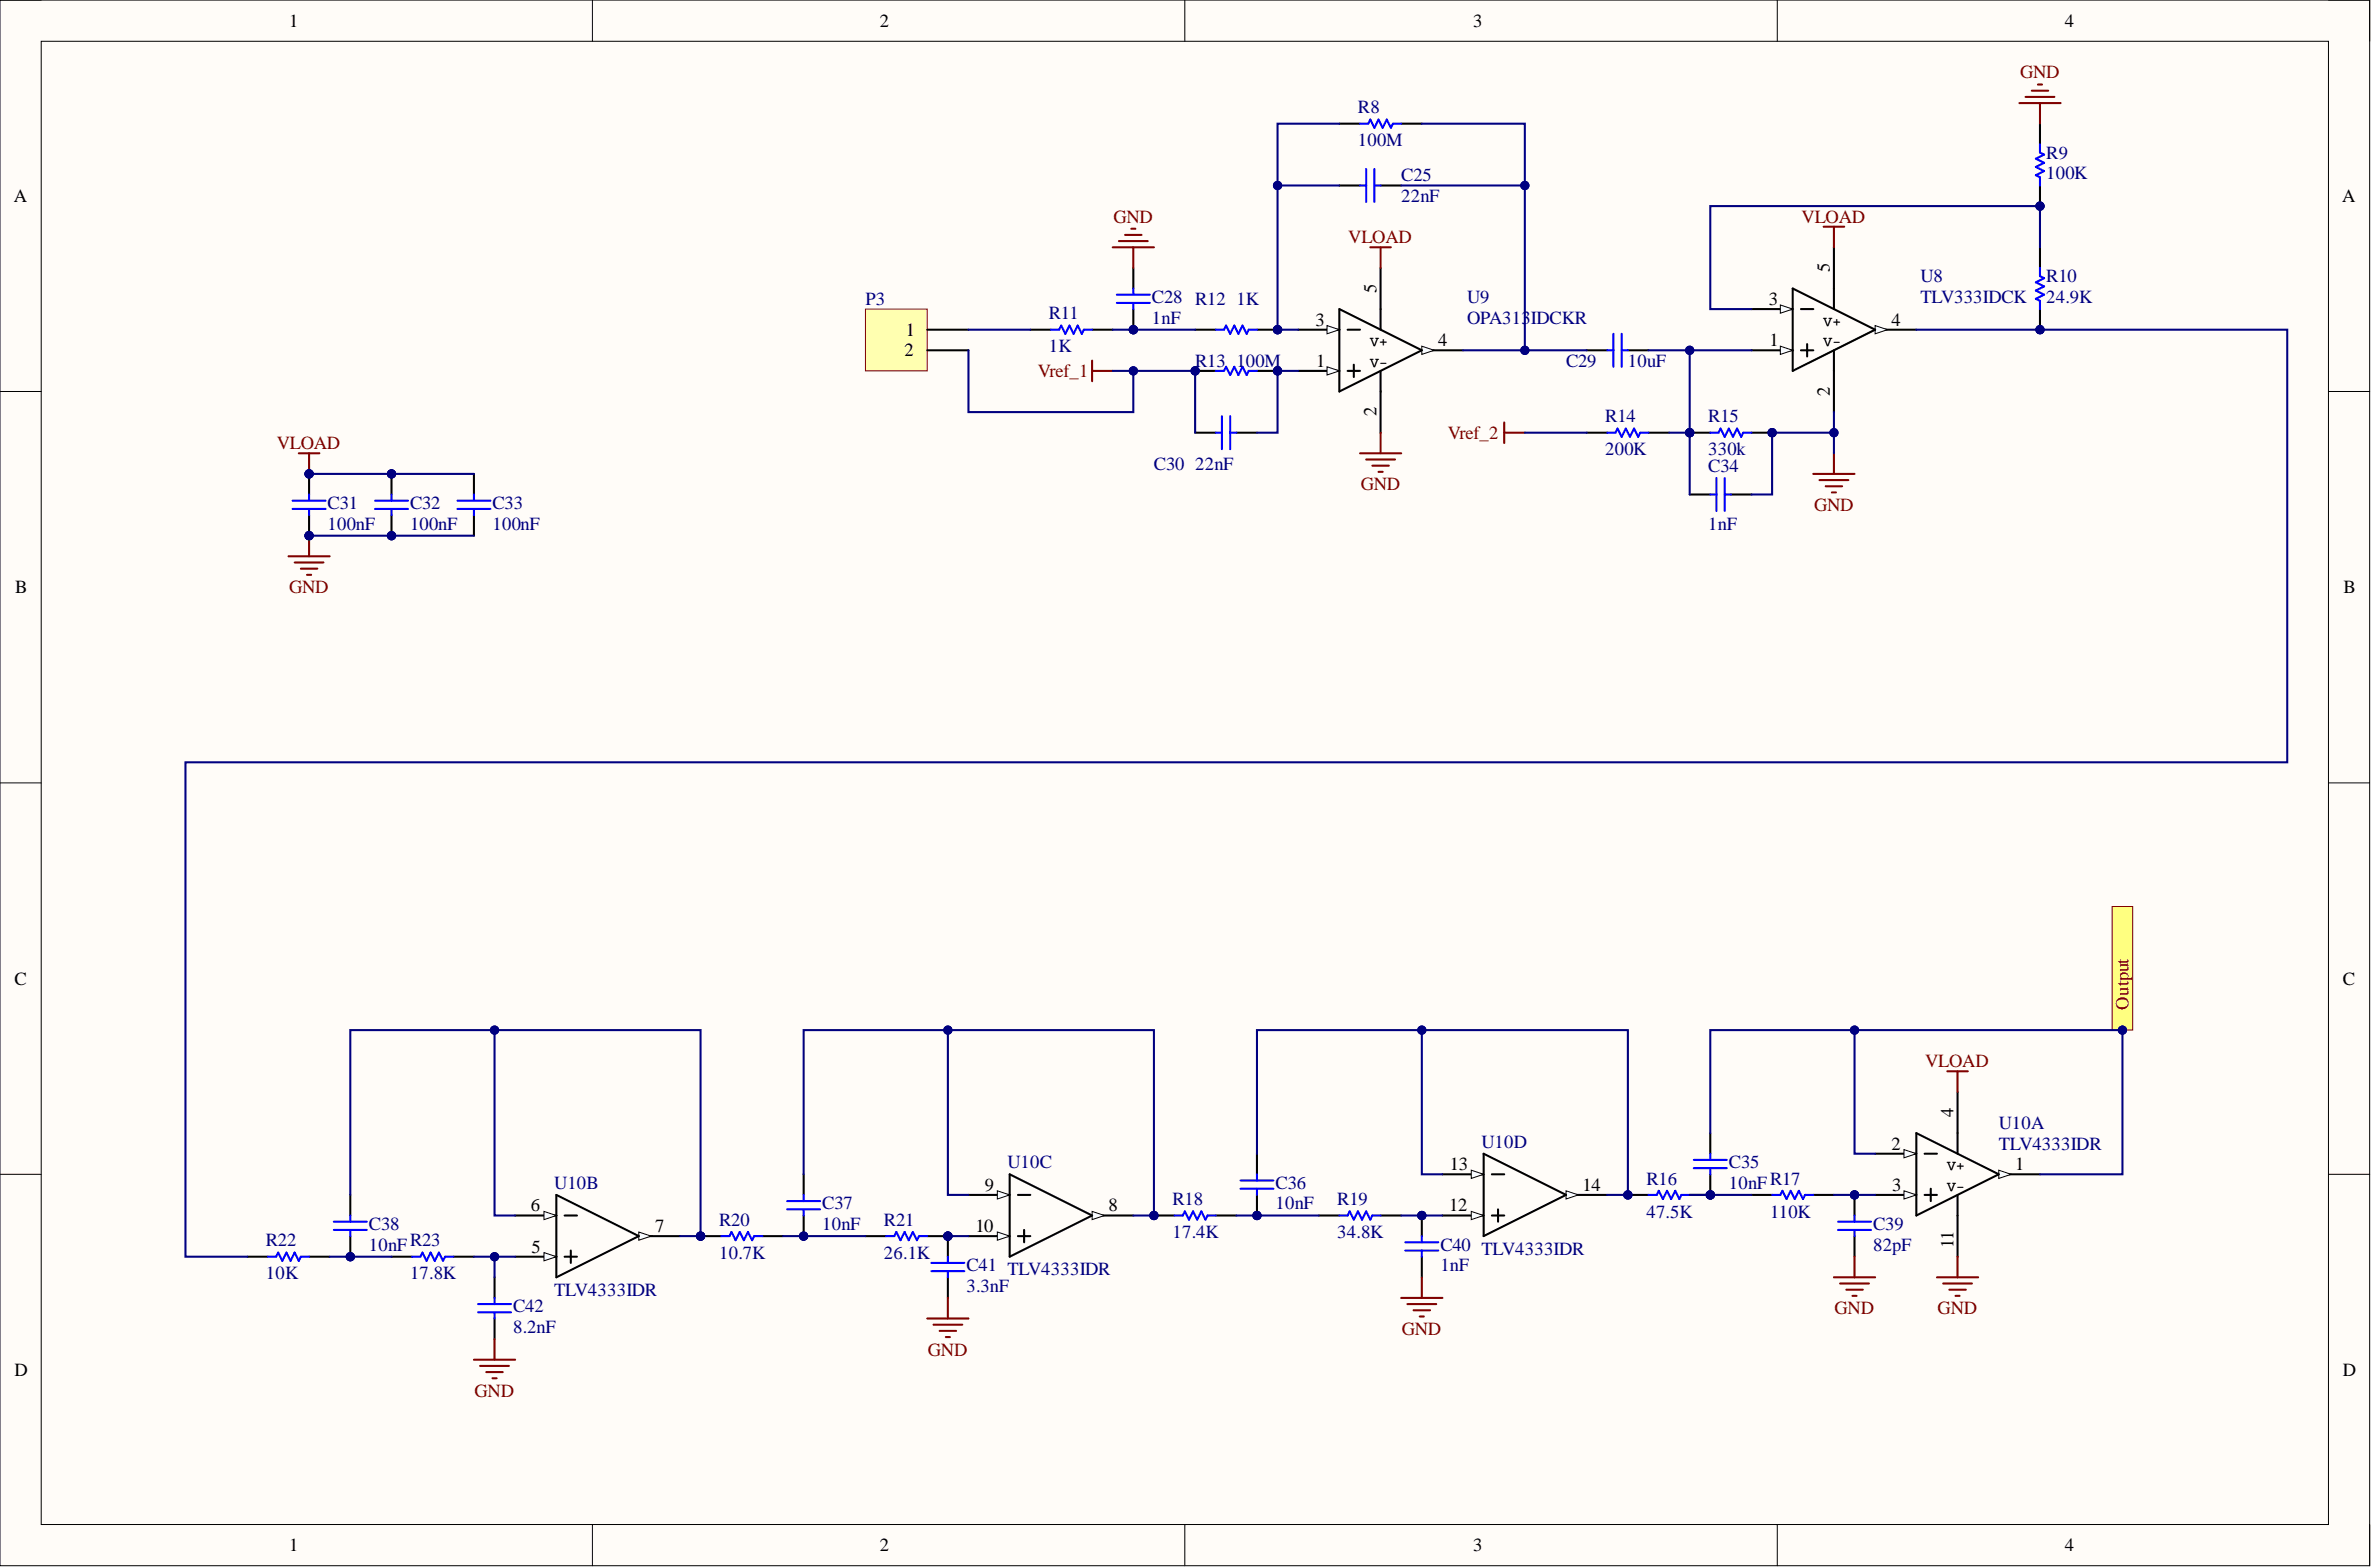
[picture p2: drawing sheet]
<svg xmlns="http://www.w3.org/2000/svg" width="292mm" height="193mm" viewBox="0 0 292 193" stroke-linecap="round" stroke-linejoin="round" font-family="sans-serif">
<defs><g id="words">
<g font-size="2.3">
<text x="35.6" y="3.3">1</text>
<text x="108.4" y="3.3">2</text>
<text x="181.5" y="3.3">3</text>
<text x="254.4" y="3.3">4</text>
<text x="1.7" y="24.9">A</text>
<text x="288.6" y="24.9">A</text>
<text x="225.4" y="33.5" transform="rotate(-90 225.4 33.5)">5</text>
<text x="111.6" y="41.4">1</text>
<text x="162" y="40.1">3</text>
<text x="169.6" y="36" transform="rotate(-90 169.6 36)">5</text>
<text x="217.9" y="37.6">3</text>
<text x="233" y="40.1">4</text>
<text x="111.4" y="43.9">2</text>
<text x="162.1" y="45.2">1</text>
<text x="177.2" y="42.6">4</text>
<text x="218" y="42.6">1</text>
<text x="169.6" y="51.3" transform="rotate(-90 169.6 51.3)">2</text>
<text x="225.4" y="48.7" transform="rotate(-90 225.4 48.7)">2</text>
<text x="1.9" y="73.1">B</text>
<text x="288.7" y="73.1">B</text>
<text x="1.8" y="121.3">C</text>
<text x="288.6" y="121.3">C</text>
<text x="240.7" y="137.5" transform="rotate(-90 240.7 137.5)">4</text>
<text x="233" y="141.6">2</text>
<text x="65.4" y="149.2">6</text>
<text x="121.3" y="146.6">9</text>
<text x="136.6" y="149.2">8</text>
<text x="178.5" y="149.2">12</text>
<text x="178.6" y="144.1">13</text>
<text x="195" y="146.6">14</text>
<text x="233.1" y="146.6">3</text>
<text x="248.3" y="144.1">1</text>
<text x="65.5" y="154.3">5</text>
<text x="80.7" y="151.7">7</text>
<text x="120.2" y="151.7">10</text>
<text x="240.7" y="153.7" transform="rotate(-90 240.7 153.7)">11</text>
<text x="1.8" y="169.5">D</text>
<text x="288.6" y="169.5">D</text>
<text x="35.6" y="191">1</text>
<text x="108.4" y="191">2</text>
<text x="181.5" y="191">3</text>
<text x="254.4" y="191">4</text>
</g>
<g font-size="2.3" fill="#800000">
<text x="248.9" y="9.7">GND</text>
<text x="137.2" y="27.4">GND</text>
<text x="166.1" y="29.9">VLOAD</text>
<text x="222" y="27.4">VLOAD</text>
<text x="127.9" y="46.4">Vref_1</text>
<text x="34.1" y="55.3">VLOAD</text>
<text x="178.4" y="54">Vref_2</text>
<text x="167.6" y="60.4">GND</text>
<text x="223.5" y="62.9">GND</text>
<text x="35.6" y="73.1">GND</text>
<text x="262.2" y="124.3" transform="rotate(-90 262.2 124.3)">Output</text>
<text x="237.2" y="131.4">VLOAD</text>
<text x="226" y="161.9">GND</text>
<text x="238.7" y="161.9">GND</text>
<text x="114.3" y="166.9">GND</text>
<text x="172.7" y="164.4">GND</text>
<text x="58.5" y="172">GND</text>
</g>
<g font-size="2.3" fill="#000080">
<text x="167.3" y="14">R8</text>
<text x="167.3" y="18">100M</text>
<text x="172.6" y="22.3">C25</text>
<text x="252.1" y="19.5">R9</text>
<text x="252.1" y="22.1">100K</text>
<text x="172.6" y="24.9">22nF</text>
<text x="236.6" y="34.8">U8</text>
<text x="252.1" y="34.8">R10</text>
<text x="106.6" y="37.6">P3</text>
<text x="129.2" y="39.3">R11</text>
<text x="141.9" y="37.3">C28 R12</text>
<text x="141.9" y="39.8">1nF</text>
<text x="152.3" y="37.6">1K</text>
<text x="180.7" y="37.3">U9</text>
<text x="180.7" y="39.8">OPA313IDCKR</text>
<text x="236.6" y="37.3">TLV333IDCK</text>
<text x="252.1" y="37.3">24.9K</text>
<text x="129.2" y="43.4">1K</text>
<text x="147.2" y="45.2">R13</text>
<text x="152.3" y="45.2">100M</text>
<text x="192.9" y="45.2">C29</text>
<text x="200.5" y="45.2">10uF</text>
<text x="197.8" y="52">R14</text>
<text x="210.4" y="52">R15</text>
<text x="142.2" y="57.9">C30</text>
<text x="147.2" y="57.9">22nF</text>
<text x="197.8" y="56.1">200K</text>
<text x="210.4" y="56.1">330k</text>
<text x="210.4" y="58.1">C34</text>
<text x="40.4" y="62.7">C31</text>
<text x="40.4" y="65.2">100nF</text>
<text x="50.5" y="62.7">C32</text>
<text x="50.5" y="65.2">100nF</text>
<text x="60.7" y="62.7">C33</text>
<text x="60.7" y="65.2">100nF</text>
<text x="210.4" y="65.2">1nF</text>
<text x="124.1" y="143.9">U10C</text>
<text x="182.5" y="141.3">U10D</text>
<text x="213" y="143.9">C35</text>
<text x="246.2" y="139">U10A</text>
<text x="246.2" y="141.6">TLV4333IDR</text>
<text x="68.3" y="146.4">U10B</text>
<text x="101.3" y="148.9">C37</text>
<text x="144.4" y="148.4">R18</text>
<text x="157.1" y="146.4">C36</text>
<text x="157.1" y="148.9">10nF</text>
<text x="164.8" y="148.4">R19</text>
<text x="202.8" y="145.9">R16</text>
<text x="202.8" y="149.9">47.5K</text>
<text x="213" y="146.4">10nFR17</text>
<text x="218.1" y="149.9">110K</text>
<text x="32.7" y="153.5">R22</text>
<text x="45.4" y="151.5">C38</text>
<text x="45.4" y="154">10nFR23</text>
<text x="88.6" y="151">R20</text>
<text x="88.6" y="155">10.7K</text>
<text x="101.3" y="151.5">10nF</text>
<text x="108.9" y="151">R21</text>
<text x="108.9" y="155">26.1K</text>
<text x="144.4" y="152.5">17.4K</text>
<text x="164.8" y="152.5">34.8K</text>
<text x="177.4" y="154">C40 TLV4333IDR</text>
<text x="230.8" y="151.5">C39</text>
<text x="230.8" y="154">82pF</text>
<text x="32.7" y="157.5">10K</text>
<text x="50.5" y="157.5">17.8K</text>
<text x="63.2" y="161.6">C42</text>
<text x="68.3" y="159.6">TLV4333IDR</text>
<text x="119.1" y="156.5">C41 TLV4333IDR</text>
<text x="119.1" y="159.1">3.3nF</text>
<text x="177.4" y="156.5">1nF</text>
<text x="63.2" y="164.1">8.2nF</text>
</g>
<g font-size="1.8">
<text x="224.7" y="40.1">V+</text>
<text x="168.8" y="42.6">V+</text>
<text x="168.8" y="45.2">V-</text>
<text x="224.7" y="42.6">V-</text>
<text x="239.9" y="144.1">V+</text>
<text x="239.9" y="146.6">V-</text>
</g>
</g></defs>
<path d="M0 0h291.9v192.8h-291.9z" fill-rule="evenodd" fill="#fffcf8"/>
<path d="M0 0h291.9v192.8h-291.9z" fill="none" stroke="#000" stroke-width=".12"/>
<path d="M5.1 5.1h281.8v182.6h-281.8z" fill-rule="evenodd" fill="#fffcf8"/>
<g fill="none" stroke="#000" stroke-width=".12">
<path d="M0 0h5.1M5.1 5.1h281.8v182.6h-281.8zM73 0v5.1M146 0v5.1M219 0v5.1M286.9 0h5v5.1M0 48.2h5.1M286.9 48.2h5M0 96.4h5.1M286.9 96.4h5M0 144.6h5.1M286.9 144.6h5"/>
<path d="M73 187.7v5.1M146 187.7v5.1M219 187.7v5.1M291.9 187.7v5.1"/>
</g>
<path d="M106.6 38.1h7.6v7.6h-7.6z" fill-rule="evenodd" fill="#ffffb0"/>
<path d="M106.6 38.1h7.6v7.6h-7.6z" fill="none" stroke="#800000" stroke-width=".12"/>
<path d="M114.2 40.6h5.1M114.2 43.1h5.1M159.9 45.7h5.1" fill="none" stroke="#000" stroke-width=".25"/>
<path d="M163.5 45.2l1.5 .5-1.5 .5z" fill="#f8fcff"/>
<path d="M163.5 45.2l1.5 .5-1.5 .5z" fill="none" stroke="#000" stroke-width=".12"/>
<path d="M159.9 40.6h5.1M170.1 48.2v5.1" fill="none" stroke="#000" stroke-width=".25"/>
<path d="M163.5 40.1l1.5 .5-1.5 .5z" fill="#f8fcff"/>
<path d="M163.5 40.1l1.5 .5-1.5 .5z" fill="none" stroke="#000" stroke-width=".12"/>
<path d="M175.2 43.1h5" fill="none" stroke="#000" stroke-width=".25"/>
<path d="M175.2 42.6l1.5 .5-1.5 .5z" fill="#f8fcff"/>
<path d="M175.2 42.6l1.5 .5-1.5 .5z" fill="none" stroke="#000" stroke-width=".12"/>
<path d="M165 38.1l10.2 5-10.2 5.1zM170.1 33v7.6M166 40.6h1.5M166 45.7h1.5M166.8 44.9v1.5M170.1 45.7v2.5M215.8 43.1h5.1" fill="none" stroke="#000" stroke-width=".25"/>
<path d="M219.3 42.6l1.6 .5-1.6 .5z" fill="#f8fcff"/>
<path d="M219.3 42.6l1.6 .5-1.6 .5z" fill="none" stroke="#000" stroke-width=".12"/>
<path d="M215.8 38.1h5.1M225.9 45.7v5" fill="none" stroke="#000" stroke-width=".25"/>
<path d="M219.3 37.6l1.6 .5-1.6 .5z" fill="#f8fcff"/>
<path d="M219.3 37.6l1.6 .5-1.6 .5z" fill="none" stroke="#000" stroke-width=".12"/>
<path d="M231 40.6h5.1" fill="none" stroke="#000" stroke-width=".25"/>
<path d="M231 40.1l1.5 .5-1.5 .5z" fill="#f8fcff"/>
<path d="M231 40.1l1.5 .5-1.5 .5z" fill="none" stroke="#000" stroke-width=".12"/>
<path d="M220.9 35.5l10.1 5.1-10.1 5.1zM221.9 38.1h1.5M225.9 30.5v7.6M221.9 43.1h1.5M222.6 42.4v1.5M225.9 43.1v2.6M231 147.1h5.1" fill="none" stroke="#000" stroke-width=".25"/>
<path d="M234.6 146.6l1.5 .5-1.5 .6z" fill="#f8fcff"/>
<path d="M234.6 146.6l1.5 .5-1.5 .6z" fill="none" stroke="#000" stroke-width=".12"/>
<path d="M231 142.1h5.1M241.2 149.7v5.1" fill="none" stroke="#000" stroke-width=".25"/>
<path d="M234.6 141.6l1.5 .5-1.5 .5z" fill="#f8fcff"/>
<path d="M234.6 141.6l1.5 .5-1.5 .5z" fill="none" stroke="#000" stroke-width=".12"/>
<path d="M246.2 144.6h5.1" fill="none" stroke="#000" stroke-width=".25"/>
<path d="M246.2 144.1l1.6 .5-1.6 .5z" fill="#f8fcff"/>
<path d="M246.2 144.1l1.6 .5-1.6 .5z" fill="none" stroke="#000" stroke-width=".12"/>
<path d="M236.1 139.5l10.1 5.1-10.1 5.1zM241.2 134.5v7.6M63.5 154.8h5M237.1 142.1h1.5M237.1 147.1h1.5M237.9 146.4v1.5M241.2 147.1v2.6" fill="none" stroke="#000" stroke-width=".25"/>
<path d="M67 154.3l1.5 .5-1.5 .5z" fill="#f8fcff"/>
<path d="M67 154.3l1.5 .5-1.5 .5z" fill="none" stroke="#000" stroke-width=".12"/>
<path d="M63.5 149.7h5" fill="none" stroke="#000" stroke-width=".25"/>
<path d="M67 149.2l1.5 .5-1.5 .5z" fill="#f8fcff"/>
<path d="M67 149.2l1.5 .5-1.5 .5z" fill="none" stroke="#000" stroke-width=".12"/>
<path d="M78.7 152.2h5.1" fill="none" stroke="#000" stroke-width=".25"/>
<path d="M78.7 151.7l1.5 .5-1.5 .5z" fill="#f8fcff"/>
<path d="M78.7 151.7l1.5 .5-1.5 .5z" fill="none" stroke="#000" stroke-width=".12"/>
<path d="M68.5 147.1l10.2 5.1-10.2 5.1zM69.6 149.7h1.5M69.6 154.8h1.5M70.3 154v1.5M119.3 152.2h5.1" fill="none" stroke="#000" stroke-width=".25"/>
<path d="M122.9 151.7l1.5 .5-1.5 .5z" fill="#f8fcff"/>
<path d="M122.9 151.7l1.5 .5-1.5 .5z" fill="none" stroke="#000" stroke-width=".12"/>
<path d="M119.3 147.1h5.1" fill="none" stroke="#000" stroke-width=".25"/>
<path d="M122.9 146.6l1.5 .5-1.5 .6z" fill="#f8fcff"/>
<path d="M122.9 146.6l1.5 .5-1.5 .6z" fill="none" stroke="#000" stroke-width=".12"/>
<path d="M134.5 149.7h5.1" fill="none" stroke="#000" stroke-width=".25"/>
<path d="M134.5 149.2l1.6 .5-1.6 .5z" fill="#f8fcff"/>
<path d="M134.5 149.2l1.6 .5-1.6 .5z" fill="none" stroke="#000" stroke-width=".12"/>
<path d="M124.4 144.6l10.1 5.1-10.1 5.1zM125.4 147.1h1.5M125.4 152.2h1.5M126.2 151.5v1.5M177.7 149.7h5.1" fill="none" stroke="#000" stroke-width=".25"/>
<path d="M181.3 149.2l1.5 .5-1.5 .5z" fill="#f8fcff"/>
<path d="M181.3 149.2l1.5 .5-1.5 .5z" fill="none" stroke="#000" stroke-width=".12"/>
<path d="M177.7 144.6h5.1" fill="none" stroke="#000" stroke-width=".25"/>
<path d="M181.3 144.1l1.5 .5-1.5 .5z" fill="#f8fcff"/>
<path d="M181.3 144.1l1.5 .5-1.5 .5z" fill="none" stroke="#000" stroke-width=".12"/>
<path d="M192.9 147.1h5.1" fill="none" stroke="#000" stroke-width=".25"/>
<path d="M192.9 146.6l1.6 .5-1.6 .6z" fill="#f8fcff"/>
<path d="M192.9 146.6l1.6 .5-1.6 .6z" fill="none" stroke="#000" stroke-width=".12"/>
<path d="M182.8 142.1l10.1 5-10.1 5.1zM183.8 144.6h1.5M183.8 149.7h1.5M184.6 148.9v1.5" fill="none" stroke="#000" stroke-width=".25"/>
<circle cx="157.4" cy="45.7" r=".51" fill="#000080"/>
<circle cx="157.4" cy="45.7" r=".51" fill="none" stroke="#000080" stroke-width=".12"/>
<circle cx="147.2" cy="45.7" r=".51" fill="#000080"/>
<circle cx="147.2" cy="45.7" r=".51" fill="none" stroke="#000080" stroke-width=".12"/>
<path d="M154.9 45.7h2.5" fill="none" stroke="#000" stroke-width=".25"/>
<circle cx="157.4" cy="45.7" r=".51" fill="#000080"/>
<circle cx="157.4" cy="45.7" r=".51" fill="none" stroke="#000080" stroke-width=".12"/>
<path d="M147.2 45.7h2.6" fill="none" stroke="#000" stroke-width=".25"/>
<circle cx="147.2" cy="45.7" r=".51" fill="#000080"/>
<circle cx="147.2" cy="45.7" r=".51" fill="none" stroke="#000080" stroke-width=".12"/>
<path d="M149.8 45.7h1l.2-.5 .6 1 .5-1 .5 1 .5-1 .5 1 .2-.5h1.1" fill="none" stroke="#00f" stroke-width=".25"/>
<circle cx="210.7" cy="147.1" r=".51" fill="#000080"/>
<circle cx="210.7" cy="147.1" r=".51" fill="none" stroke="#000080" stroke-width=".12"/>
<path d="M210.7 144.6v2.5" fill="none" stroke="#000" stroke-width=".25"/>
<circle cx="210.7" cy="147.1" r=".51" fill="#000080"/>
<circle cx="210.7" cy="147.1" r=".51" fill="none" stroke="#000080" stroke-width=".12"/>
<path d="M210.7 139.5v2.6M60.9 157.3v2.5M60.9 162.4v2.5" fill="none" stroke="#000" stroke-width=".25"/>
<path d="M60.9 159.8v.8M208.7 142.8h4M208.7 143.9h4M210.7 142.1v.7M210.7 143.9v.7M58.9 160.6h4.1M58.9 161.6h4.1M60.9 161.6v.8" fill="none" stroke="#00f" stroke-width=".25"/>
<circle cx="116.8" cy="152.2" r=".51" fill="#000080"/>
<circle cx="116.8" cy="152.2" r=".51" fill="none" stroke="#000080" stroke-width=".12"/>
<path d="M116.8 152.2v2.6M116.8 157.3v2.5" fill="none" stroke="#000" stroke-width=".25"/>
<circle cx="116.8" cy="152.2" r=".51" fill="#000080"/>
<circle cx="116.8" cy="152.2" r=".51" fill="none" stroke="#000080" stroke-width=".12"/>
<path d="M114.7 155.5h4.1M114.7 156.5h4.1M116.8 154.8v.7M116.8 156.5v.8" fill="none" stroke="#00f" stroke-width=".25"/>
<circle cx="228.5" cy="147.1" r=".51" fill="#000080"/>
<circle cx="228.5" cy="147.1" r=".51" fill="none" stroke="#000080" stroke-width=".12"/>
<path d="M228.5 147.1v2.6M228.5 152.2v2.6" fill="none" stroke="#000" stroke-width=".25"/>
<circle cx="228.5" cy="147.1" r=".51" fill="#000080"/>
<circle cx="228.5" cy="147.1" r=".51" fill="none" stroke="#000080" stroke-width=".12"/>
<path d="M129.5 40.6h1l.2-.5 .5 1 .6-1 .5 1 .5-1 .5 1 .2-.5h1M198 43.1h.8M198.8 41.1v4.1M199.8 41.1v4.1M199.8 43.1h.7M33 154.8h1l.3-.5 .5 1 .5-1 .5 1 .5-1 .5 1 .3-.5h1M226.4 150.4h4.1M226.4 151.5h4.1M228.5 149.7v.7M228.5 151.5v.7" fill="none" stroke="#00f" stroke-width=".25"/>
<path d="M126.9 40.6h2.6M134.5 40.6h2.6M195.5 43.1h2.5M200.5 43.1h2.6M30.5 154.8h2.5M38.1 154.8h2.5" fill="none" stroke="#000" stroke-width=".25"/>
<circle cx="251.3" cy="25.4" r=".51" fill="#000080"/>
<circle cx="251.3" cy="25.4" r=".51" fill="none" stroke="#000080" stroke-width=".12"/>
<path d="M251.3 15.2v2.6M251.3 22.8v2.6" fill="none" stroke="#000" stroke-width=".25"/>
<circle cx="251.3" cy="25.4" r=".51" fill="#000080"/>
<circle cx="251.3" cy="25.4" r=".51" fill="none" stroke="#000080" stroke-width=".12"/>
<path d="M251.3 17.8v1l.5 .2-1 .5 1 .6-1 .5 1 .5-1 .5 .5 .2v1" fill="none" stroke="#00f" stroke-width=".25"/>
<circle cx="86.3" cy="152.2" r=".51" fill="#000080"/>
<circle cx="86.3" cy="152.2" r=".51" fill="none" stroke="#000080" stroke-width=".12"/>
<path d="M86.3 152.2h2.6M93.9 152.2h2.6" fill="none" stroke="#000" stroke-width=".25"/>
<circle cx="86.3" cy="152.2" r=".51" fill="#000080"/>
<circle cx="86.3" cy="152.2" r=".51" fill="none" stroke="#000080" stroke-width=".12"/>
<path d="M50.8 154.8h1l.2-.5 .5 1 .6-1 .5 1 .5-1 .5 1 .2-.5h1M88.9 152.2h1l.2-.5 .5 1 .5-1 .5 1 .6-1 .5 1 .2-.5h1" fill="none" stroke="#00f" stroke-width=".25"/>
<path d="M48.2 154.8h2.6M55.8 154.8h2.6" fill="none" stroke="#000" stroke-width=".25"/>
<circle cx="142.2" cy="149.7" r=".51" fill="#000080"/>
<circle cx="142.2" cy="149.7" r=".51" fill="none" stroke="#000080" stroke-width=".12"/>
<path d="M142.2 149.7h2.5M149.8 149.7h2.5" fill="none" stroke="#000" stroke-width=".25"/>
<circle cx="142.2" cy="149.7" r=".51" fill="#000080"/>
<circle cx="142.2" cy="149.7" r=".51" fill="none" stroke="#000080" stroke-width=".12"/>
<path d="M144.7 149.7h1l.3-.5 .5 1 .5-1 .5 1 .5-1 .5 1 .3-.5h1" fill="none" stroke="#00f" stroke-width=".25"/>
<circle cx="251.3" cy="40.6" r=".51" fill="#000080"/>
<circle cx="251.3" cy="40.6" r=".51" fill="none" stroke="#000080" stroke-width=".12"/>
<path d="M251.3 30.5v2.5M251.3 38.1v2.5" fill="none" stroke="#000" stroke-width=".25"/>
<circle cx="251.3" cy="40.6" r=".51" fill="#000080"/>
<circle cx="251.3" cy="40.6" r=".51" fill="none" stroke="#000080" stroke-width=".12"/>
<path d="M251.3 33v1l.5 .3-1 .5 1 .5-1 .5 1 .5-1 .5 .5 .2v1.1" fill="none" stroke="#00f" stroke-width=".25"/>
<circle cx="116.8" cy="152.2" r=".51" fill="#000080"/>
<circle cx="116.8" cy="152.2" r=".51" fill="none" stroke="#000080" stroke-width=".12"/>
<path d="M114.2 152.2h2.6" fill="none" stroke="#000" stroke-width=".25"/>
<circle cx="116.8" cy="152.2" r=".51" fill="#000080"/>
<circle cx="116.8" cy="152.2" r=".51" fill="none" stroke="#000080" stroke-width=".12"/>
<path d="M106.6 152.2h2.6M162.5 149.7h2.5M170.1 149.7h2.5" fill="none" stroke="#000" stroke-width=".25"/>
<path d="M109.2 152.2h1l.2-.5 .5 1 .5-1 .6 1 .5-1 .5 1 .2-.5h1M165 149.7h1l.3-.5 .5 1 .5-1 .5 1 .5-1 .5 1 .3-.5h1" fill="none" stroke="#00f" stroke-width=".25"/>
<circle cx="210.7" cy="147.1" r=".51" fill="#000080"/>
<circle cx="210.7" cy="147.1" r=".51" fill="none" stroke="#000080" stroke-width=".12"/>
<circle cx="200.5" cy="147.1" r=".51" fill="#000080"/>
<circle cx="200.5" cy="147.1" r=".51" fill="none" stroke="#000080" stroke-width=".12"/>
<path d="M208.2 147.1h2.5" fill="none" stroke="#000" stroke-width=".25"/>
<circle cx="210.7" cy="147.1" r=".51" fill="#000080"/>
<circle cx="210.7" cy="147.1" r=".51" fill="none" stroke="#000080" stroke-width=".12"/>
<path d="M200.5 147.1h2.6" fill="none" stroke="#000" stroke-width=".25"/>
<circle cx="200.5" cy="147.1" r=".51" fill="#000080"/>
<circle cx="200.5" cy="147.1" r=".51" fill="none" stroke="#000080" stroke-width=".12"/>
<path d="M198 53.3h1l.3-.5 .5 1 .5-1 .5 1 .5-1 .5 1 .3-.5h1M203.1 147.1h1l.3-.5 .5 1.1 .5-1.1 .5 1.1 .5-1.1 .5 1.1 .2-.6h1.1M218.3 147.1h1l.3-.5 .5 1.1 .5-1.1 .5 1.1 .5-1.1 .5 1.1 .3-.6h1" fill="none" stroke="#00f" stroke-width=".25"/>
<path d="M195.5 53.3h2.5M203.1 53.3h2.5M215.8 147.1h2.5M223.4 147.1h2.5" fill="none" stroke="#000" stroke-width=".25"/>
<circle cx="218.3" cy="53.3" r=".51" fill="#000080"/>
<circle cx="218.3" cy="53.3" r=".51" fill="none" stroke="#000080" stroke-width=".12"/>
<circle cx="208.2" cy="53.3" r=".51" fill="#000080"/>
<circle cx="208.2" cy="53.3" r=".51" fill="none" stroke="#000080" stroke-width=".12"/>
<path d="M215.8 53.3h2.5" fill="none" stroke="#000" stroke-width=".25"/>
<circle cx="218.3" cy="53.3" r=".51" fill="#000080"/>
<circle cx="218.3" cy="53.3" r=".51" fill="none" stroke="#000080" stroke-width=".12"/>
<path d="M208.2 53.3h2.5" fill="none" stroke="#000" stroke-width=".25"/>
<circle cx="208.2" cy="53.3" r=".51" fill="#000080"/>
<circle cx="208.2" cy="53.3" r=".51" fill="none" stroke="#000080" stroke-width=".12"/>
<path d="M210.7 53.3h1l.3-.5 .5 1 .5-1 .5 1 .5-1 .5 1 .3-.5h1" fill="none" stroke="#00f" stroke-width=".25"/>
<circle cx="139.6" cy="40.6" r=".51" fill="#000080"/>
<circle cx="139.6" cy="40.6" r=".51" fill="none" stroke="#000080" stroke-width=".12"/>
<path d="M139.6 38.1v2.5" fill="none" stroke="#000" stroke-width=".25"/>
<circle cx="139.6" cy="40.6" r=".51" fill="#000080"/>
<circle cx="139.6" cy="40.6" r=".51" fill="none" stroke="#000080" stroke-width=".12"/>
<path d="M139.6 33v2.5" fill="none" stroke="#000" stroke-width=".25"/>
<path d="M137.6 36.3h4.1M137.6 37.3h4.1M139.6 35.5v.8M139.6 37.3v.8" fill="none" stroke="#00f" stroke-width=".25"/>
<circle cx="157.4" cy="40.6" r=".51" fill="#000080"/>
<circle cx="157.4" cy="40.6" r=".51" fill="none" stroke="#000080" stroke-width=".12"/>
<path d="M154.9 40.6h2.5" fill="none" stroke="#000" stroke-width=".25"/>
<circle cx="157.4" cy="40.6" r=".51" fill="#000080"/>
<circle cx="157.4" cy="40.6" r=".51" fill="none" stroke="#000080" stroke-width=".12"/>
<path d="M165 15.2h2.5M172.6 15.2h2.6M165 22.8h2.5M170.1 22.8h2.5M147.2 40.6h2.6M147.2 53.3h2.6M152.3 53.3h2.6M208.2 60.9h2.5M213.2 60.9h2.6" fill="none" stroke="#000" stroke-width=".25"/>
<g fill="none" stroke="#00f" stroke-width=".25">
<path d="M167.5 15.2h1.1l.2-.5 .5 1 .5-1 .5 1 .5-1 .6 1 .2-.5h1M167.5 22.8h.8M168.3 20.8v4.1M169.3 20.8v4.1M169.3 22.8h.8M149.8 40.6h1l.2-.5 .6 1 .5-1 .5 1 .5-1 .5 1 .2-.5h1.1M149.8 53.3h.7M150.5 51.3v4M151.6 51.3v4M151.6 53.3h.7M211.5 58.9v4M212.5 58.9v4"/>
<path d="M210.7 60.9h.8M212.5 60.9h.7"/>
</g>
<g fill="none" stroke="#800000" stroke-width=".25">
<path d="M248.8 12.7h5.1M249.5 11.9h3.6M250.3 11.2h2M251.1 10.4h.5M251.3 12.7v2.5M137.1 30.5h5.1M137.8 29.7h3.6M138.6 28.9h2M139.4 28.2h.5M139.6 30.5v2.5M168.8 30.5h2.6M170.1 30.5v2.5"/>
<path d="M224.7 27.9h2.5M225.9 27.9v2.6M167.5 55.8h5.1M168.3 56.6h3.6M169.1 57.3h2M169.8 58.1h.5M170.1 53.3v2.5M223.4 58.4h5.1M224.2 59.1h3.5M224.9 59.9h2M225.9 55.8v2.6M225.7 60.6h.5"/>
<path d="M58.4 167.4h5.1M59.1 168.2h3.6M59.9 169h2M60.7 169.7h.5M60.9 164.9v2.5"/>
</g>
<circle cx="43.2" cy="154.8" r=".51" fill="#000080"/>
<circle cx="43.2" cy="154.8" r=".51" fill="none" stroke="#000080" stroke-width=".12"/>
<path d="M43.2 152.2v2.6" fill="none" stroke="#000" stroke-width=".25"/>
<circle cx="43.2" cy="154.8" r=".51" fill="#000080"/>
<circle cx="43.2" cy="154.8" r=".51" fill="none" stroke="#000080" stroke-width=".12"/>
<path d="M43.2 147.1v2.6" fill="none" stroke="#000" stroke-width=".25"/>
<path d="M41.1 150.4h4.1M41.1 151.5h4.1M43.2 149.7v.7M43.2 151.5v.7" fill="none" stroke="#00f" stroke-width=".25"/>
<circle cx="99" cy="152.2" r=".51" fill="#000080"/>
<circle cx="99" cy="152.2" r=".51" fill="none" stroke="#000080" stroke-width=".12"/>
<path d="M99 149.7v2.5" fill="none" stroke="#000" stroke-width=".25"/>
<circle cx="99" cy="152.2" r=".51" fill="#000080"/>
<circle cx="99" cy="152.2" r=".51" fill="none" stroke="#000080" stroke-width=".12"/>
<path d="M99 144.6v2.5" fill="none" stroke="#000" stroke-width=".25"/>
<path d="M97 147.9h4M97 148.9h4M99 147.1v.8M99 148.9v.8" fill="none" stroke="#00f" stroke-width=".25"/>
<circle cx="154.9" cy="149.7" r=".51" fill="#000080"/>
<circle cx="154.9" cy="149.7" r=".51" fill="none" stroke="#000080" stroke-width=".12"/>
<path d="M154.9 147.1v2.6" fill="none" stroke="#000" stroke-width=".25"/>
<circle cx="154.9" cy="149.7" r=".51" fill="#000080"/>
<circle cx="154.9" cy="149.7" r=".51" fill="none" stroke="#000080" stroke-width=".12"/>
<path d="M154.9 142.1v2.5" fill="none" stroke="#000" stroke-width=".25"/>
<path d="M152.8 145.4h4.1M152.8 146.4h4.1M154.9 144.6v.8M154.9 146.4v.7" fill="none" stroke="#00f" stroke-width=".25"/>
<circle cx="175.2" cy="149.7" r=".51" fill="#000080"/>
<circle cx="175.2" cy="149.7" r=".51" fill="none" stroke="#000080" stroke-width=".12"/>
<path d="M175.2 149.7v2.5" fill="none" stroke="#000" stroke-width=".25"/>
<circle cx="175.2" cy="149.7" r=".51" fill="#000080"/>
<circle cx="175.2" cy="149.7" r=".51" fill="none" stroke="#000080" stroke-width=".12"/>
<path d="M175.2 154.8v2.5" fill="none" stroke="#000" stroke-width=".25"/>
<path d="M173.1 154h4.1M173.1 153h4.1M175.2 152.2v.8M175.2 154v.8" fill="none" stroke="#00f" stroke-width=".25"/>
<g fill="none" stroke="#800000" stroke-width=".25">
<path d="M239.9 131.9h2.5M241.2 131.9v2.6M116.8 159.8v2.6M172.6 159.8h5.1M175.2 157.3v2.5M225.9 157.3h5.1M226.7 158.1h3.5M227.5 158.8h2M228.2 159.6h.5M228.5 154.8v2.5M238.6 157.3h5.1M239.4 158.1h3.5"/>
<path d="M240.1 158.8h2.1M240.9 159.6h.5M241.2 154.8v2.5M114.2 162.4h5.1M115 163.1h3.6M115.8 163.9h2M116.5 164.7h.5M173.4 160.6h3.5M174.1 161.4h2.1M174.9 162.1h.5"/>
</g>
<path d="M260.2 111.6h2.5v15.3h-2.5z" fill-rule="evenodd" fill="#ffff80"/>
<path d="M260.2 111.6h2.5v15.3h-2.5z" fill="none" stroke="#800000" stroke-width=".12"/>
<circle cx="261.5" cy="126.9" r=".51" fill="#000080"/>
<circle cx="261.5" cy="126.9" r=".51" fill="none" stroke="#000080" stroke-width=".12"/>
<path d="M36.8 55.8h2.5M38.1 55.8v2.6" fill="none" stroke="#800000" stroke-width=".25"/>
<circle cx="38.1" cy="58.4" r=".51" fill="#000080"/>
<circle cx="38.1" cy="58.4" r=".51" fill="none" stroke="#000080" stroke-width=".12"/>
<circle cx="38.1" cy="58.4" r=".51" fill="#000080"/>
<circle cx="38.1" cy="58.4" r=".51" fill="none" stroke="#000080" stroke-width=".12"/>
<circle cx="38.1" cy="66" r=".51" fill="#000080"/>
<circle cx="38.1" cy="66" r=".51" fill="none" stroke="#000080" stroke-width=".12"/>
<path d="M38.1 58.4v2.5" fill="none" stroke="#000" stroke-width=".25"/>
<circle cx="38.1" cy="58.4" r=".51" fill="#000080"/>
<circle cx="38.1" cy="58.4" r=".51" fill="none" stroke="#000080" stroke-width=".12"/>
<path d="M38.1 63.4v2.6" fill="none" stroke="#000" stroke-width=".25"/>
<circle cx="38.1" cy="66" r=".51" fill="#000080"/>
<circle cx="38.1" cy="66" r=".51" fill="none" stroke="#000080" stroke-width=".12"/>
<path d="M36 62.7h4.1M36 61.7h4.1M38.1 60.9v.8M38.1 62.7v.7" fill="none" stroke="#00f" stroke-width=".25"/>
<path d="M35.5 68.5h5.1M36.3 69.3h3.6M37.1 70h2M37.8 70.8h.5M38.1 66v2.5" fill="none" stroke="#800000" stroke-width=".25"/>
<circle cx="38.1" cy="66" r=".51" fill="#000080"/>
<circle cx="38.1" cy="66" r=".51" fill="none" stroke="#000080" stroke-width=".12"/>
<circle cx="48.2" cy="58.4" r=".51" fill="#000080"/>
<circle cx="48.2" cy="58.4" r=".51" fill="none" stroke="#000080" stroke-width=".12"/>
<circle cx="48.2" cy="66" r=".51" fill="#000080"/>
<circle cx="48.2" cy="66" r=".51" fill="none" stroke="#000080" stroke-width=".12"/>
<path d="M48.2 58.4v2.5" fill="none" stroke="#000" stroke-width=".25"/>
<circle cx="48.2" cy="58.4" r=".51" fill="#000080"/>
<circle cx="48.2" cy="58.4" r=".51" fill="none" stroke="#000080" stroke-width=".12"/>
<path d="M48.2 63.4v2.6" fill="none" stroke="#000" stroke-width=".25"/>
<circle cx="48.2" cy="66" r=".51" fill="#000080"/>
<circle cx="48.2" cy="66" r=".51" fill="none" stroke="#000080" stroke-width=".12"/>
<path d="M46.2 62.7h4.1M46.2 61.7h4.1M48.2 60.9v.8M48.2 62.7v.7M56.4 62.7h4M56.4 61.7h4M58.4 60.9v.8M58.4 62.7v.7" fill="none" stroke="#00f" stroke-width=".25"/>
<path d="M58.4 58.4v2.5M58.4 63.4v2.6" fill="none" stroke="#000" stroke-width=".25"/>
<path d="M134.5 44.4v2.5M134.5 45.7h2.6M185.3 52v2.6M185.3 53.3h2.6" fill="none" stroke="#800000" stroke-width=".25"/>
<path d="M236.1 40.6h45.7v53.3h-259v60.9h7.7" fill="none" stroke="#000080" stroke-width=".25"/>
<circle cx="251.3" cy="40.6" r=".51" fill="#000080"/>
<circle cx="251.3" cy="40.6" r=".51" fill="none" stroke="#000080" stroke-width=".12"/>
<path d="M38.1 66h20.3" fill="none" stroke="#000080" stroke-width=".25"/>
<circle cx="38.1" cy="66" r=".51" fill="#000080"/>
<circle cx="38.1" cy="66" r=".51" fill="none" stroke="#000080" stroke-width=".12"/>
<circle cx="48.2" cy="66" r=".51" fill="#000080"/>
<circle cx="48.2" cy="66" r=".51" fill="none" stroke="#000080" stroke-width=".12"/>
<path d="M38.1 58.4h20.3" fill="none" stroke="#000080" stroke-width=".25"/>
<circle cx="38.1" cy="58.4" r=".51" fill="#000080"/>
<circle cx="38.1" cy="58.4" r=".51" fill="none" stroke="#000080" stroke-width=".12"/>
<circle cx="48.2" cy="58.4" r=".51" fill="#000080"/>
<circle cx="48.2" cy="58.4" r=".51" fill="none" stroke="#000080" stroke-width=".12"/>
<path d="M40.6 154.8h7.6" fill="none" stroke="#000080" stroke-width=".25"/>
<circle cx="43.2" cy="154.8" r=".51" fill="#000080"/>
<circle cx="43.2" cy="154.8" r=".51" fill="none" stroke="#000080" stroke-width=".12"/>
<path d="M60.9 126.9h-17.7v20.2" fill="none" stroke="#000080" stroke-width=".25"/>
<circle cx="60.9" cy="126.9" r=".51" fill="#000080"/>
<circle cx="60.9" cy="126.9" r=".51" fill="none" stroke="#000080" stroke-width=".12"/>
<path d="M58.4 154.8h5.1" fill="none" stroke="#000080" stroke-width=".25"/>
<circle cx="60.9" cy="154.8" r=".51" fill="#000080"/>
<circle cx="60.9" cy="154.8" r=".51" fill="none" stroke="#000080" stroke-width=".12"/>
<path d="M63.5 149.7h-2.6v-22.8h25.4v25.3" fill="none" stroke="#000080" stroke-width=".25"/>
<circle cx="60.9" cy="126.9" r=".51" fill="#000080"/>
<circle cx="60.9" cy="126.9" r=".51" fill="none" stroke="#000080" stroke-width=".12"/>
<circle cx="86.3" cy="152.2" r=".51" fill="#000080"/>
<circle cx="86.3" cy="152.2" r=".51" fill="none" stroke="#000080" stroke-width=".12"/>
<path d="M83.8 152.2h2.5" fill="none" stroke="#000080" stroke-width=".25"/>
<circle cx="86.3" cy="152.2" r=".51" fill="#000080"/>
<circle cx="86.3" cy="152.2" r=".51" fill="none" stroke="#000080" stroke-width=".12"/>
<path d="M96.5 152.2h10.1" fill="none" stroke="#000080" stroke-width=".25"/>
<circle cx="99" cy="152.2" r=".51" fill="#000080"/>
<circle cx="99" cy="152.2" r=".51" fill="none" stroke="#000080" stroke-width=".12"/>
<path d="M116.8 126.9h-17.8v17.7" fill="none" stroke="#000080" stroke-width=".25"/>
<circle cx="116.8" cy="126.9" r=".51" fill="#000080"/>
<circle cx="116.8" cy="126.9" r=".51" fill="none" stroke="#000080" stroke-width=".12"/>
<path d="M116.8 152.2h2.5" fill="none" stroke="#000080" stroke-width=".25"/>
<circle cx="116.8" cy="152.2" r=".51" fill="#000080"/>
<circle cx="116.8" cy="152.2" r=".51" fill="none" stroke="#000080" stroke-width=".12"/>
<path d="M119.3 147.1h-2.5v-20.2h25.4v22.8h-2.6" fill="none" stroke="#000080" stroke-width=".25"/>
<circle cx="116.8" cy="126.9" r=".51" fill="#000080"/>
<circle cx="116.8" cy="126.9" r=".51" fill="none" stroke="#000080" stroke-width=".12"/>
<circle cx="142.2" cy="149.7" r=".51" fill="#000080"/>
<circle cx="142.2" cy="149.7" r=".51" fill="none" stroke="#000080" stroke-width=".12"/>
<path d="M119.3 40.6h7.6M137.1 45.7h10.1v7.6" fill="none" stroke="#000080" stroke-width=".25"/>
<circle cx="147.2" cy="45.7" r=".51" fill="#000080"/>
<circle cx="147.2" cy="45.7" r=".51" fill="none" stroke="#000080" stroke-width=".12"/>
<circle cx="139.6" cy="45.7" r=".51" fill="#000080"/>
<circle cx="139.6" cy="45.7" r=".51" fill="none" stroke="#000080" stroke-width=".12"/>
<path d="M137.1 40.6h2.5" fill="none" stroke="#000080" stroke-width=".25"/>
<circle cx="139.6" cy="40.6" r=".51" fill="#000080"/>
<circle cx="139.6" cy="40.6" r=".51" fill="none" stroke="#000080" stroke-width=".12"/>
<path d="M139.6 40.6h7.6" fill="none" stroke="#000080" stroke-width=".25"/>
<circle cx="139.6" cy="40.6" r=".51" fill="#000080"/>
<circle cx="139.6" cy="40.6" r=".51" fill="none" stroke="#000080" stroke-width=".12"/>
<path d="M152.3 149.7h10.2" fill="none" stroke="#000080" stroke-width=".25"/>
<circle cx="154.9" cy="149.7" r=".51" fill="#000080"/>
<circle cx="154.9" cy="149.7" r=".51" fill="none" stroke="#000080" stroke-width=".12"/>
<path d="M175.2 126.9h-20.3v15.2" fill="none" stroke="#000080" stroke-width=".25"/>
<circle cx="175.2" cy="126.9" r=".51" fill="#000080"/>
<circle cx="175.2" cy="126.9" r=".51" fill="none" stroke="#000080" stroke-width=".12"/>
<path d="M159.9 45.7h-2.5v7.6h-2.5" fill="none" stroke="#000080" stroke-width=".25"/>
<circle cx="157.4" cy="45.7" r=".51" fill="#000080"/>
<circle cx="157.4" cy="45.7" r=".51" fill="none" stroke="#000080" stroke-width=".12"/>
<path d="M157.4 40.6h2.5" fill="none" stroke="#000080" stroke-width=".25"/>
<circle cx="157.4" cy="40.6" r=".51" fill="#000080"/>
<circle cx="157.4" cy="40.6" r=".51" fill="none" stroke="#000080" stroke-width=".12"/>
<path d="M157.4 22.8h7.6" fill="none" stroke="#000080" stroke-width=".25"/>
<circle cx="157.4" cy="22.8" r=".51" fill="#000080"/>
<circle cx="157.4" cy="22.8" r=".51" fill="none" stroke="#000080" stroke-width=".12"/>
<path d="M165 15.2h-7.6v25.4" fill="none" stroke="#000080" stroke-width=".25"/>
<circle cx="157.4" cy="22.8" r=".51" fill="#000080"/>
<circle cx="157.4" cy="22.8" r=".51" fill="none" stroke="#000080" stroke-width=".12"/>
<circle cx="157.4" cy="40.6" r=".51" fill="#000080"/>
<circle cx="157.4" cy="40.6" r=".51" fill="none" stroke="#000080" stroke-width=".12"/>
<path d="M172.6 149.7h5.1" fill="none" stroke="#000080" stroke-width=".25"/>
<circle cx="175.2" cy="149.7" r=".51" fill="#000080"/>
<circle cx="175.2" cy="149.7" r=".51" fill="none" stroke="#000080" stroke-width=".12"/>
<path d="M172.6 22.8h15.3" fill="none" stroke="#000080" stroke-width=".25"/>
<circle cx="187.9" cy="22.8" r=".51" fill="#000080"/>
<circle cx="187.9" cy="22.8" r=".51" fill="none" stroke="#000080" stroke-width=".12"/>
<path d="M177.7 144.6h-2.5v-17.7h25.3v20.2h-2.5" fill="none" stroke="#000080" stroke-width=".25"/>
<circle cx="175.2" cy="126.9" r=".51" fill="#000080"/>
<circle cx="175.2" cy="126.9" r=".51" fill="none" stroke="#000080" stroke-width=".12"/>
<circle cx="200.5" cy="147.1" r=".51" fill="#000080"/>
<circle cx="200.5" cy="147.1" r=".51" fill="none" stroke="#000080" stroke-width=".12"/>
<path d="M175.2 15.2h12.7v27.9h-7.7" fill="none" stroke="#000080" stroke-width=".25"/>
<circle cx="187.9" cy="22.8" r=".51" fill="#000080"/>
<circle cx="187.9" cy="22.8" r=".51" fill="none" stroke="#000080" stroke-width=".12"/>
<circle cx="187.9" cy="43.1" r=".51" fill="#000080"/>
<circle cx="187.9" cy="43.1" r=".51" fill="none" stroke="#000080" stroke-width=".12"/>
<path d="M187.9 53.3h7.6M187.9 43.1h7.6" fill="none" stroke="#000080" stroke-width=".25"/>
<circle cx="187.9" cy="43.1" r=".51" fill="#000080"/>
<circle cx="187.9" cy="43.1" r=".51" fill="none" stroke="#000080" stroke-width=".12"/>
<path d="M203.1 43.1h12.7" fill="none" stroke="#000080" stroke-width=".25"/>
<circle cx="208.2" cy="43.1" r=".51" fill="#000080"/>
<circle cx="208.2" cy="43.1" r=".51" fill="none" stroke="#000080" stroke-width=".12"/>
<path d="M205.6 53.3h2.6v7.6" fill="none" stroke="#000080" stroke-width=".25"/>
<circle cx="208.2" cy="53.3" r=".51" fill="#000080"/>
<circle cx="208.2" cy="53.3" r=".51" fill="none" stroke="#000080" stroke-width=".12"/>
<path d="M208.2 147.1h7.6" fill="none" stroke="#000080" stroke-width=".25"/>
<circle cx="210.7" cy="147.1" r=".51" fill="#000080"/>
<circle cx="210.7" cy="147.1" r=".51" fill="none" stroke="#000080" stroke-width=".12"/>
<path d="M228.5 126.9h-17.8v12.6" fill="none" stroke="#000080" stroke-width=".25"/>
<circle cx="228.5" cy="126.9" r=".51" fill="#000080"/>
<circle cx="228.5" cy="126.9" r=".51" fill="none" stroke="#000080" stroke-width=".12"/>
<path d="M251.3 30.5v-5.1h-40.6v12.7h5.1" fill="none" stroke="#000080" stroke-width=".25"/>
<circle cx="251.3" cy="25.4" r=".51" fill="#000080"/>
<circle cx="251.3" cy="25.4" r=".51" fill="none" stroke="#000080" stroke-width=".12"/>
<path d="M225.9 53.3h-7.6v7.6h-2.5" fill="none" stroke="#000080" stroke-width=".25"/>
<circle cx="218.3" cy="53.3" r=".51" fill="#000080"/>
<circle cx="218.3" cy="53.3" r=".51" fill="none" stroke="#000080" stroke-width=".12"/>
<circle cx="225.9" cy="53.3" r=".51" fill="#000080"/>
<circle cx="225.9" cy="53.3" r=".51" fill="none" stroke="#000080" stroke-width=".12"/>
<path d="M225.9 147.1h5.1" fill="none" stroke="#000080" stroke-width=".25"/>
<circle cx="228.5" cy="147.1" r=".51" fill="#000080"/>
<circle cx="228.5" cy="147.1" r=".51" fill="none" stroke="#000080" stroke-width=".12"/>
<path d="M231 142.1h-2.5v-15.2h33v17.7h-10.2" fill="none" stroke="#000080" stroke-width=".25"/>
<circle cx="228.5" cy="126.9" r=".51" fill="#000080"/>
<circle cx="228.5" cy="126.9" r=".51" fill="none" stroke="#000080" stroke-width=".12"/>
<circle cx="261.5" cy="126.9" r=".51" fill="#000080"/>
<circle cx="261.5" cy="126.9" r=".51" fill="none" stroke="#000080" stroke-width=".12"/>
<path d="M60.9 154.8v2.5" fill="none" stroke="#000080" stroke-width=".25"/>
<circle cx="60.9" cy="154.8" r=".51" fill="#000080"/>
<circle cx="60.9" cy="154.8" r=".51" fill="none" stroke="#000080" stroke-width=".12"/>
<path d="M208.2 43.1v10.2" fill="none" stroke="#000080" stroke-width=".25"/>
<circle cx="208.2" cy="53.3" r=".51" fill="#000080"/>
<circle cx="208.2" cy="53.3" r=".51" fill="none" stroke="#000080" stroke-width=".12"/>
<circle cx="208.2" cy="43.1" r=".51" fill="#000080"/>
<circle cx="208.2" cy="43.1" r=".51" fill="none" stroke="#000080" stroke-width=".12"/>
<path d="M225.9 50.7v5.1" fill="none" stroke="#000080" stroke-width=".25"/>
<circle cx="225.9" cy="53.3" r=".51" fill="#000080"/>
<circle cx="225.9" cy="53.3" r=".51" fill="none" stroke="#000080" stroke-width=".12"/>
<path d="M119.3 43.1v7.6h20.3v-5" fill="none" stroke="#000080" stroke-width=".25"/>
<circle cx="139.6" cy="45.7" r=".51" fill="#000080"/>
<circle cx="139.6" cy="45.7" r=".51" fill="none" stroke="#000080" stroke-width=".12"/>
<use href="#words"/>
</svg>
